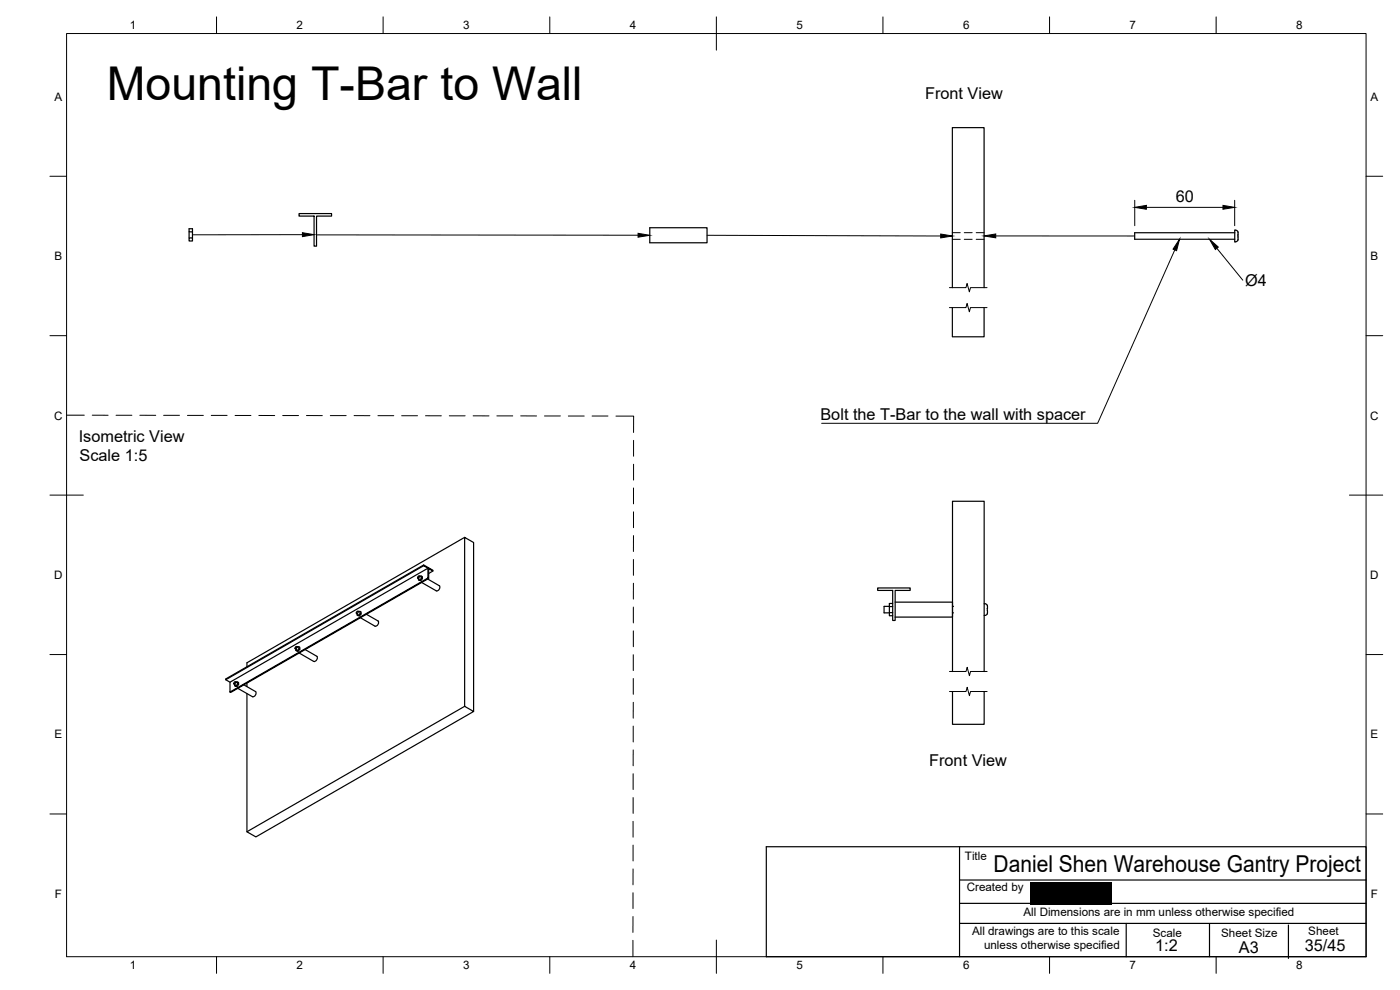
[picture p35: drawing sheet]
<svg xmlns="http://www.w3.org/2000/svg" width="420mm" height="297mm" viewBox="0 0 420 297" stroke-linecap="round" stroke-linejoin="round" font-family="sans-serif">
<defs><g id="words">
<text font-size="14" x="32" y="30.1">Mounting T-Bar to Wall</text>
<text font-size="7" x="298.2" y="261.7">Daniel Shen Warehouse Gantry Project</text>
<g font-size="4.9">
<text x="277.6" y="29.6">Front View</text>
<text x="352.8" y="60.8">60</text>
<text x="373.7" y="85.9">Ø4</text>
<text x="246.2" y="126">Bolt the T-Bar to the wall with spacer</text>
<text x="23.6" y="132.5">Isometric View</text>
<text x="23.9" y="138.4">Scale 1:5</text>
<text x="278.9" y="229.7">Front View</text>
<text x="346.7" y="285.3">1:2</text>
<text x="371.8" y="286">A3</text>
<text x="391.6" y="285.2">35/45</text>
</g>
<g font-size="3.5">
<text x="39" y="8.8">1</text>
<text x="89" y="8.8">2</text>
<text x="139" y="8.8">3</text>
<text x="189" y="8.8">4</text>
<text x="239" y="8.8">5</text>
<text x="289" y="8.8">6</text>
<text x="339" y="8.8">7</text>
<text x="389" y="8.8">8</text>
<text x="16.3" y="30.2">A</text>
<text x="411.3" y="30.2">A</text>
<text x="16.3" y="78">B</text>
<text x="411.3" y="78">B</text>
<text x="16.2" y="125.9">C</text>
<text x="411.2" y="125.9">C</text>
<text x="16.2" y="173.7">D</text>
<text x="411.2" y="173.7">D</text>
<text x="16.3" y="221.6">E</text>
<text x="411.3" y="221.6">E</text>
<text x="289.6" y="258">Title</text>
<text x="16.4" y="269.4">F</text>
<text x="290.1" y="267.3">Created by</text>
<text x="411.4" y="269.4">F</text>
<text x="307.2" y="274.9">All Dimensions are in mm unless otherwise specified</text>
<text x="291.7" y="280.6">All drawings are to this scale</text>
<text x="346" y="281.2">Scale</text>
<text x="366.5" y="281">Sheet Size</text>
<text x="392.6" y="280.7">Sheet</text>
<text x="295.3" y="284.8">unless otherwise specified</text>
<text x="39" y="290.8">1</text>
<text x="89" y="290.8">2</text>
<text x="139" y="290.8">3</text>
<text x="189" y="290.8">4</text>
<text x="239" y="290.8">5</text>
<text x="289" y="290.8">6</text>
<text x="339" y="290.8">7</text>
<text x="389" y="290.8">8</text>
</g>
</g></defs>
<g fill="none" stroke="#000" stroke-width=".36">
<path d="M56.7 71.4h1.1v.9h-1.1zM56.7 69.6v1.8M57.8 69.6v-1h-1.1v1h1.1v1.8M89.7 64.1h9.8v.7h-4.5v9.1h-.7v-9.1h-4.6zM195 68.3h17.2v4.5h-17.2zM370.6 69.1l.8 .2 .2 .5-.1 2.3-.7 .5h-.2zM370.6 69.8h-30.1v2h30.1M285.8 92.3v8.8h9.5v-8.8M285.8 86.3v-48h9.5v48M125.4 173.5l.4 .3M125.5 173l.2-.2 .2 .2-.4 .5zM125.6 174h.4"/>
<path d="M125.8 172.8l.4 .3M125.9 172.9l.9 .1v.6M126.5 173.5l-.5 .5 .3 .2-.7-.2v-.4M126.5 172.9v.6l.3 .1-.5 .6M127.1 169.5l-59.3 34.2v.2l1.2 .8M127.1 169.7l-59.3 34.2M128.4 173.7l3.4 2a1.04 1.04 0 0 1-.9 1.6l-4.4-2.5M128.4 173.4l-59.4 34.2 .2 .2 59.5-34.2-.3-.2v-2.9l-59.4 34.2v2.9M128.4 170.5l-1.3-.8v-.2l2.8 1.6v.2l-1.2-.7v3M129.9 171.3l-1.2 .8M139.4 161.2l-65.3 37.7v1.2M263.4 176.4h9.8v.8h-4.6v9h-.7v-9h-4.5z"/>
<path d="M88.6 194.7l.5 .2M88.7 194.1l.3-.1 .1 .2-.4 .5zM88.8 195.2h.5M89 194l.5 .3M89.2 194.1l.8 .1v.6M89.7 194.6l-.4 .6 .2 .2-.7-.2v-.4M89.7 194v.6l.3 .2-.5 .6M91.6 194.9l3.5 2a1.04 1.04 0 0 1-.9 1.6l-4.4-2.6M107 184.1l.4 .2M107.1 183.6l.2-.2 .2 .2-.4 .5zM107.2 184.6h.4M107.4 183.4l.4 .3"/>
<path d="M107.5 183.5l.9 .1v.6M108.1 184.1l-.5 .5 .3 .2-.7-.2v-.4M108.1 183.5v.6l.3 .1-.5 .6M110 184.3l3.4 2a1.04 1.04 0 0 1-.9 1.6l-4.3-2.6M266.9 181.9h-1.6v2h1.6M267.9 183.8h-1v.9h1M267.9 182h-1v1.8M267.9 181.1h-1v.9M268.6 180.7h17.3v4.5h-17.3M295.4 181.2h.5l.4 .5v2.5M296.3 184.1l-.4 .5-.5 .1M70.2 205.3l.5 .2"/>
<path d="M70.3 204.7l.3-.1 .1 .2-.4 .5zM70.4 205.7l.5 .1M70.6 204.6l.5 .3M70.8 204.7l.8 .1v.6M71.3 205.2l-.4 .6 .2 .2-.7-.3v-.3M71.3 204.6v.6l.3 .2-.5 .6M73.2 205.5l3.5 2a1.04 1.04 0 0 1-.9 1.5l-4.4-2.5M74.1 205v1M74.1 208.1v41.5M139.4 211.9v-50.7l2.7 1.6v50.7M285.9 207.5v9.8h9.5v-9.8M285.9 201.5v-51.1h9.5v51.1"/>
<path d="M74.1 249.6l65.3-37.7 2.7 1.6-65.3 37.6zM230 254h180v33h-180zM288 254v33M288 277.1h122M288 264h122M288 271h21.1M333.6 271h76.4M338 277.1v9.9M363 277.2v9.8M386.7 277.5v10.1"/>
</g>
<g fill="none" stroke="#000" stroke-width=".3">
<path d="M20 10.1h390v276.9h-390zM65 5.1v5M115 5.1v5M165 5.1v5M215 5.1v10M265 5.1v5M315 5.1v5M365 5.1v5M15 52.9h5M410 52.9h5M90.8 70.4h-32.8M95 70.5l96.5 .1"/>
<path d="M212.2 70.6l70.1 .2M285.8 69.8h2.4M285.8 71.8h2.4M289.4 69.8h2.4M289.4 71.8h2.4M293 69.8h2.3M293 71.8h2.3M298.8 70.8h41.5M340.6 60.1v7.6M344 62.2h23M352.6 75l-23.2 52h-82.8M365.2 74.5l7.8 9.6"/>
<path d="M370.5 60.1v7.6M284.9 92.3h5l.3-1.3 .7 2.6 .4-1.3h4.9M284.9 86.3h5l.3-1.2 .7 2.5 .4-1.3h4.9M15 100.7h5M410 100.7h5M20 124.6h5.3M27.7 124.6h4.7M34.8 124.6h4.8M42 124.6h4.7M49.1 124.6h4.8M56.3 124.6h4.7M63.4 124.6h4.8"/>
<path d="M70.5 124.7h4.8M77.7 124.7h4.7M84.8 124.7h4.8M92 124.7h4.7M99.1 124.7h4.8M106.3 124.7h4.7M113.4 124.7h4.8M120.5 124.7h4.8M127.7 124.7l4.8 .1M134.8 124.8h4.8M142 124.8h4.7M149.1 124.8h4.8"/>
<path d="M156.3 124.8h4.7M163.4 124.8h4.8M170.6 124.8h4.7M177.7 124.8h4.8M184.8 124.8h5.4l-.1 5M190.1 132.1v4.8M190.1 139.3v4.7M15 148.6h10M190.1 146.4v4.8M190.1 153.6v4.7M405 148.6h10M190.1 167.9v4.7"/>
<path d="M190.1 175v4.8M190.1 160.7v4.8M15 196.4h5M190.1 196.4v4.8M190.1 182.1v4.8M190.1 189.3v4.7M410 196.4h5M190 217.9v4.7M190.1 203.6v4.7M190.1 210.7l-.1 4.8M284.9 207.5h5l.4-1.3 .6 2.5 .4-1.2h4.9M284.9 201.5h5l.4-1.3 .6 2.5 .4-1.2h4.9"/>
<path d="M190 232.1v4.8M190 239.3v4.8M190 225v4.8M15 244.2h5M190 246.4v4.8M190 253.6v4.7M410 244.2h5M190 267.9v4.7M190 275l-.1 4.8M190 260.7v4.8M65 287v5M115 287v5"/>
<path d="M165 287v5M189.9 282.1v4.9M215 282.1v9.9M265 287v5M315 287v5M365 287v5"/>
</g>
<g fill="#000">
<circle cx="285.9" cy="181.9" r=".18"/>
<circle cx="285.9" cy="183.9" r=".18"/>
</g>
<path d="M90.8 69.8l3.5 .6-3.5 .6zM191.5 70l3.5 .6-3.5 .6zM282.3 70.2l3.5 .6-3.5 .6zM295.3 70.8l3.5-.6v1.2zM340.6 62.2l3.4-.6v1.2zM354 71.8l-.9 3.4-1.1-.5zM363 71.8l2.6 2.3-.9 .8zM367 61.6l3.5 .6-3.5 .6z" fill="#000" stroke="#000" stroke-width=".3"/>
<path d="M309.1 264.6h24.5v6.7h-24.5z" fill-rule="evenodd" fill="#000"/>
<use href="#words"/>
</svg>
